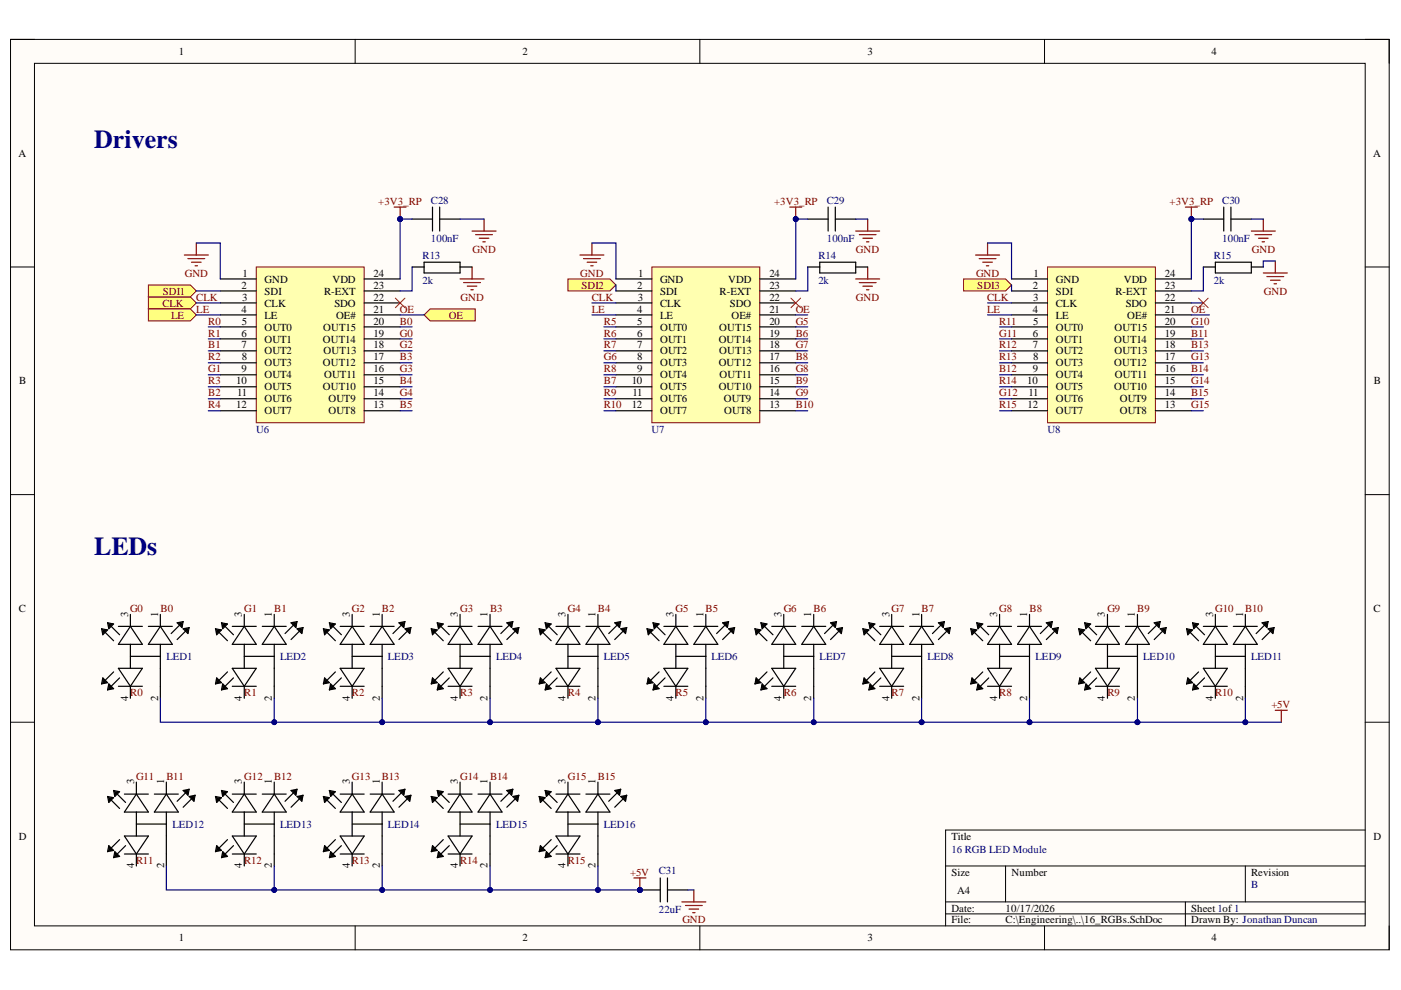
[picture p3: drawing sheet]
<svg xmlns="http://www.w3.org/2000/svg" width="297mm" height="210mm" viewBox="0 0 297 210" stroke-linecap="round" stroke-linejoin="round" font-family="sans-serif">
<defs><g id="words">
<g font-size="5.5" fill="#000080">
<text x="20" y="31.3">Drivers</text>
<text x="20" y="117.7">LEDs</text>
</g>
<g font-size="2.3">
<text x="37.9" y="11.7">1</text>
<text x="110.7" y="11.7">2</text>
<text x="183.9" y="11.7">3</text>
<text x="256.9" y="11.7">4</text>
<text x="3.9" y="33.3">A</text>
<text x="291.1" y="33.3">A</text>
<text x="51.4" y="58.7">1</text>
<text x="56.1" y="59.9">GND</text>
<text x="70.5" y="59.9">VDD</text>
<text x="79.2" y="58.7">24</text>
<text x="135.3" y="58.7">1</text>
<text x="139.9" y="59.9">GND</text>
<text x="154.4" y="59.9">VDD</text>
<text x="163.1" y="58.7">24</text>
<text x="219.1" y="58.7">1</text>
<text x="223.9" y="59.9">GND</text>
<text x="238.3" y="59.9">VDD</text>
<text x="247" y="58.7">24</text>
<text x="51.2" y="61.2">2</text>
<text x="51.4" y="63.7">3</text>
<text x="56.1" y="62.5">SDI</text>
<text x="56.1" y="65">CLK</text>
<text x="68.7" y="62.5">R-EXT</text>
<text x="70.9" y="65">SDO</text>
<text x="79.2" y="63.7">22</text>
<text x="79.2" y="61.2">23</text>
<text x="135.1" y="61.2">2</text>
<text x="135.2" y="63.7">3</text>
<text x="139.9" y="62.5">SDI</text>
<text x="139.9" y="65">CLK</text>
<text x="152.5" y="62.5">R-EXT</text>
<text x="154.7" y="65">SDO</text>
<text x="163.1" y="63.7">22</text>
<text x="163.1" y="61.2">23</text>
<text x="219" y="61.2">2</text>
<text x="219" y="63.7">3</text>
<text x="223.9" y="62.5">SDI</text>
<text x="223.9" y="65">CLK</text>
<text x="236.5" y="62.5">R-EXT</text>
<text x="238.7" y="65">SDO</text>
<text x="247" y="63.7">22</text>
<text x="247" y="61.2">23</text>
<text x="51.2" y="66.3">4</text>
<text x="51.2" y="71.4">6</text>
<text x="51.3" y="68.8">5</text>
<text x="56.1" y="67.5">LE</text>
<text x="56.1" y="70.1">OUT0</text>
<text x="68.5" y="70.1">OUT15</text>
<text x="71.2" y="67.5">OE#</text>
<text x="79.2" y="71.4">19</text>
<text x="79.2" y="68.8">20</text>
<text x="79.2" y="66.3">21</text>
<text x="135.1" y="66.3">4</text>
<text x="135.1" y="68.8">5</text>
<text x="135.1" y="71.4">6</text>
<text x="139.9" y="67.5">LE</text>
<text x="139.9" y="70.1">OUT0</text>
<text x="152.5" y="70.1">OUT15</text>
<text x="155.1" y="67.5">OE#</text>
<text x="163.1" y="71.4">19</text>
<text x="163.1" y="68.8">20</text>
<text x="163.1" y="66.3">21</text>
<text x="219" y="66.3">4</text>
<text x="219" y="71.4">6</text>
<text x="219" y="68.8">5</text>
<text x="223.9" y="67.5">LE</text>
<text x="223.9" y="70.1">OUT0</text>
<text x="236.3" y="70.1">OUT15</text>
<text x="239" y="67.5">OE#</text>
<text x="247" y="71.4">19</text>
<text x="247" y="68.8">20</text>
<text x="247" y="66.3">21</text>
<text x="51.2" y="73.9">7</text>
<text x="51.3" y="76.4">8</text>
<text x="56.1" y="72.6">OUT1</text>
<text x="56.1" y="75.2">OUT2</text>
<text x="56.1" y="77.7">OUT3</text>
<text x="68.4" y="77.7">OUT12</text>
<text x="68.4" y="72.6">OUT14</text>
<text x="68.6" y="75.2">OUT13</text>
<text x="79.2" y="76.4">17</text>
<text x="79.2" y="73.9">18</text>
<text x="135.1" y="73.9">7</text>
<text x="135.1" y="76.4">8</text>
<text x="139.9" y="72.6">OUT1</text>
<text x="139.9" y="75.2">OUT2</text>
<text x="139.9" y="77.7">OUT3</text>
<text x="152.4" y="77.7">OUT12</text>
<text x="152.4" y="72.6">OUT14</text>
<text x="152.5" y="75.2">OUT13</text>
<text x="163.1" y="76.4">17</text>
<text x="163.1" y="73.9">18</text>
<text x="219" y="73.9">7</text>
<text x="219" y="76.4">8</text>
<text x="223.9" y="72.6">OUT1</text>
<text x="223.9" y="75.2">OUT2</text>
<text x="223.9" y="77.7">OUT3</text>
<text x="236.2" y="77.7">OUT12</text>
<text x="236.2" y="72.6">OUT14</text>
<text x="236.3" y="75.2">OUT13</text>
<text x="247" y="76.4">17</text>
<text x="247" y="73.9">18</text>
<text x="4.1" y="81.5">B</text>
<text x="50.1" y="81.5">10</text>
<text x="51.2" y="79">9</text>
<text x="56.1" y="80.2">OUT4</text>
<text x="56.1" y="82.8">OUT5</text>
<text x="68.4" y="82.8">OUT10</text>
<text x="68.7" y="80.2">OUT11</text>
<text x="79.2" y="81.5">15</text>
<text x="79.2" y="79">16</text>
<text x="133.9" y="81.5">10</text>
<text x="135.1" y="79">9</text>
<text x="139.9" y="80.2">OUT4</text>
<text x="139.9" y="82.8">OUT5</text>
<text x="152.4" y="82.8">OUT10</text>
<text x="152.5" y="80.2">OUT11</text>
<text x="163.1" y="81.5">15</text>
<text x="163.1" y="79">16</text>
<text x="217.8" y="81.5">10</text>
<text x="219" y="79">9</text>
<text x="223.9" y="80.2">OUT4</text>
<text x="223.9" y="82.8">OUT5</text>
<text x="236.2" y="82.8">OUT10</text>
<text x="236.4" y="80.2">OUT11</text>
<text x="247" y="81.5">15</text>
<text x="247" y="79">16</text>
<text x="291.3" y="81.5">B</text>
<text x="50.1" y="86.6">12</text>
<text x="50.3" y="84">11</text>
<text x="56.1" y="85.3">OUT6</text>
<text x="56.1" y="87.8">OUT7</text>
<text x="69.6" y="87.8">OUT8</text>
<text x="69.6" y="85.3">OUT9</text>
<text x="79.2" y="86.6">13</text>
<text x="79.2" y="84">14</text>
<text x="133.9" y="86.6">12</text>
<text x="134.1" y="84">11</text>
<text x="139.9" y="85.3">OUT6</text>
<text x="139.9" y="87.8">OUT7</text>
<text x="153.5" y="85.3">OUT9</text>
<text x="153.6" y="87.8">OUT8</text>
<text x="163.1" y="86.6">13</text>
<text x="163.1" y="84">14</text>
<text x="217.9" y="86.6">12</text>
<text x="218" y="84">11</text>
<text x="223.9" y="85.3">OUT6</text>
<text x="223.9" y="87.8">OUT7</text>
<text x="237.4" y="87.8">OUT8</text>
<text x="237.4" y="85.3">OUT9</text>
<text x="247" y="86.6">13</text>
<text x="247" y="84">14</text>
<text x="4" y="129.8">C</text>
<text x="27.2" y="130.8" transform="rotate(-90 27.2 130.8)">3</text>
<text x="33.5" y="130.8" transform="rotate(-90 33.5 130.8)">1</text>
<text x="51.3" y="130.8" transform="rotate(-90 51.3 130.8)">3</text>
<text x="57.6" y="130.8" transform="rotate(-90 57.6 130.8)">1</text>
<text x="74.2" y="130.8" transform="rotate(-90 74.2 130.8)">3</text>
<text x="80.5" y="130.8" transform="rotate(-90 80.5 130.8)">1</text>
<text x="97" y="130.8" transform="rotate(-90 97 130.8)">3</text>
<text x="103.4" y="130.8" transform="rotate(-90 103.4 130.8)">1</text>
<text x="119.9" y="130.8" transform="rotate(-90 119.9 130.8)">3</text>
<text x="126.2" y="130.8" transform="rotate(-90 126.2 130.8)">1</text>
<text x="142.8" y="130.8" transform="rotate(-90 142.8 130.8)">3</text>
<text x="149.2" y="130.8" transform="rotate(-90 149.2 130.8)">1</text>
<text x="165.7" y="130.8" transform="rotate(-90 165.7 130.8)">3</text>
<text x="172" y="130.8" transform="rotate(-90 172 130.8)">1</text>
<text x="188.6" y="130.8" transform="rotate(-90 188.6 130.8)">3</text>
<text x="194.9" y="130.8" transform="rotate(-90 194.9 130.8)">1</text>
<text x="211.4" y="130.8" transform="rotate(-90 211.4 130.8)">3</text>
<text x="217.8" y="130.8" transform="rotate(-90 217.8 130.8)">1</text>
<text x="234.3" y="130.8" transform="rotate(-90 234.3 130.8)">3</text>
<text x="240.6" y="130.8" transform="rotate(-90 240.6 130.8)">1</text>
<text x="257.2" y="130.8" transform="rotate(-90 257.2 130.8)">3</text>
<text x="263.5" y="130.8" transform="rotate(-90 263.5 130.8)">1</text>
<text x="291.2" y="129.8">C</text>
<text x="27.2" y="148.6" transform="rotate(-90 27.2 148.6)">4</text>
<text x="33.5" y="148.6" transform="rotate(-90 33.5 148.6)">2</text>
<text x="51.3" y="148.6" transform="rotate(-90 51.3 148.6)">4</text>
<text x="57.6" y="148.6" transform="rotate(-90 57.6 148.6)">2</text>
<text x="74.2" y="148.6" transform="rotate(-90 74.2 148.6)">4</text>
<text x="80.5" y="148.6" transform="rotate(-90 80.5 148.6)">2</text>
<text x="97" y="148.6" transform="rotate(-90 97 148.6)">4</text>
<text x="103.4" y="148.6" transform="rotate(-90 103.4 148.6)">2</text>
<text x="119.9" y="148.6" transform="rotate(-90 119.9 148.6)">4</text>
<text x="126.2" y="148.6" transform="rotate(-90 126.2 148.6)">2</text>
<text x="142.8" y="148.6" transform="rotate(-90 142.8 148.6)">4</text>
<text x="149.2" y="148.6" transform="rotate(-90 149.2 148.6)">2</text>
<text x="165.7" y="148.6" transform="rotate(-90 165.7 148.6)">4</text>
<text x="172" y="148.6" transform="rotate(-90 172 148.6)">2</text>
<text x="188.6" y="148.6" transform="rotate(-90 188.6 148.6)">4</text>
<text x="194.9" y="148.6" transform="rotate(-90 194.9 148.6)">2</text>
<text x="211.4" y="148.6" transform="rotate(-90 211.4 148.6)">4</text>
<text x="217.8" y="148.6" transform="rotate(-90 217.8 148.6)">2</text>
<text x="234.3" y="148.6" transform="rotate(-90 234.3 148.6)">4</text>
<text x="240.6" y="148.6" transform="rotate(-90 240.6 148.6)">2</text>
<text x="257.2" y="148.6" transform="rotate(-90 257.2 148.6)">4</text>
<text x="263.5" y="148.6" transform="rotate(-90 263.5 148.6)">2</text>
<text x="28.4" y="166.3" transform="rotate(-90 28.4 166.3)">3</text>
<text x="34.8" y="166.3" transform="rotate(-90 34.8 166.3)">1</text>
<text x="51.3" y="166.3" transform="rotate(-90 51.3 166.3)">3</text>
<text x="57.6" y="166.3" transform="rotate(-90 57.6 166.3)">1</text>
<text x="74.2" y="166.3" transform="rotate(-90 74.2 166.3)">3</text>
<text x="80.5" y="166.3" transform="rotate(-90 80.5 166.3)">1</text>
<text x="97" y="166.3" transform="rotate(-90 97 166.3)">3</text>
<text x="103.4" y="166.3" transform="rotate(-90 103.4 166.3)">1</text>
<text x="119.9" y="166.3" transform="rotate(-90 119.9 166.3)">3</text>
<text x="126.2" y="166.3" transform="rotate(-90 126.2 166.3)">1</text>
<text x="4" y="178">D</text>
<text x="201.7" y="178">Title</text>
<text x="291.2" y="178">D</text>
<text x="28.4" y="184.1" transform="rotate(-90 28.4 184.1)">4</text>
<text x="34.8" y="184.1" transform="rotate(-90 34.8 184.1)">2</text>
<text x="51.3" y="184.1" transform="rotate(-90 51.3 184.1)">4</text>
<text x="57.6" y="184.1" transform="rotate(-90 57.6 184.1)">2</text>
<text x="74.2" y="184.1" transform="rotate(-90 74.2 184.1)">4</text>
<text x="80.5" y="184.1" transform="rotate(-90 80.5 184.1)">2</text>
<text x="97" y="184.1" transform="rotate(-90 97 184.1)">4</text>
<text x="103.4" y="184.1" transform="rotate(-90 103.4 184.1)">2</text>
<text x="119.9" y="184.1" transform="rotate(-90 119.9 184.1)">4</text>
<text x="126.2" y="184.1" transform="rotate(-90 126.2 184.1)">2</text>
<text x="201.7" y="185.7">Size</text>
<text x="214.5" y="185.7">Number</text>
<text x="265.2" y="185.7">Revision</text>
<text x="203" y="189.5">A4</text>
<text x="201.7" y="193.3">Date:</text>
<text x="201.7" y="195.8">File:</text>
<text x="213.2" y="193.3">10/17/2026</text>
<text x="213.2" y="195.8">C:\Engineering\..\16_RGBs.SchDoc</text>
<text x="252.6" y="193.3">Sheet 1of 1</text>
<text x="252.6" y="195.8">Drawn By: Jonathan Duncan</text>
<text x="37.9" y="199.6">1</text>
<text x="110.7" y="199.6">2</text>
<text x="183.9" y="199.6">3</text>
<text x="256.9" y="199.6">4</text>
</g>
<g font-size="2.3" fill="#800000">
<text x="80.2" y="43.5">+3V3_RP</text>
<text x="164.1" y="43.5">+3V3_RP</text>
<text x="248" y="43.5">+3V3_RP</text>
<text x="100.2" y="53.6">GND</text>
<text x="181.5" y="53.6">GND</text>
<text x="265.4" y="53.6">GND</text>
<text x="39.2" y="58.7">GND</text>
<text x="123" y="58.7">GND</text>
<text x="206.9" y="58.7">GND</text>
<text x="34.4" y="65">CLK</text>
<text x="34.5" y="62.5">SDI1</text>
<text x="41.6" y="63.7">CLK</text>
<text x="97.6" y="63.7">GND</text>
<text x="123.3" y="61.2">SDI2</text>
<text x="125.5" y="63.7">CLK</text>
<text x="181.5" y="63.7">GND</text>
<text x="207.2" y="61.2">SDI3</text>
<text x="209.3" y="63.7">CLK</text>
<text x="267.9" y="62.5">GND</text>
<text x="36.3" y="67.5">LE</text>
<text x="41.6" y="66.3">LE</text>
<text x="44.2" y="68.8">R0</text>
<text x="44.2" y="71.4">R1</text>
<text x="84.8" y="71.4">G0</text>
<text x="84.8" y="68.8">B0</text>
<text x="84.8" y="66.3">OE</text>
<text x="95.2" y="67.5">OE</text>
<text x="125.5" y="66.3">LE</text>
<text x="128" y="68.8">R5</text>
<text x="128" y="71.4">R6</text>
<text x="168.7" y="71.4">B6</text>
<text x="168.7" y="68.8">G5</text>
<text x="168.7" y="66.3">OE</text>
<text x="209.3" y="66.3">LE</text>
<text x="211.9" y="68.8">R11</text>
<text x="211.9" y="71.4">G11</text>
<text x="252.6" y="66.3">OE</text>
<text x="252.6" y="71.4">B11</text>
<text x="252.6" y="68.8">G10</text>
<text x="44.2" y="73.9">B1</text>
<text x="44.2" y="76.4">R2</text>
<text x="84.8" y="76.4">B3</text>
<text x="84.8" y="73.9">G2</text>
<text x="128" y="73.9">R7</text>
<text x="128" y="76.4">G6</text>
<text x="168.7" y="76.4">B8</text>
<text x="168.7" y="73.9">G7</text>
<text x="211.9" y="73.9">R12</text>
<text x="211.9" y="76.4">R13</text>
<text x="252.6" y="76.4">G13</text>
<text x="252.6" y="73.9">B13</text>
<text x="44.2" y="79">G1</text>
<text x="44.2" y="81.5">R3</text>
<text x="84.8" y="81.5">B4</text>
<text x="84.8" y="79">G3</text>
<text x="128" y="79">R8</text>
<text x="128" y="81.5">B7</text>
<text x="168.7" y="81.5">B9</text>
<text x="168.7" y="79">G8</text>
<text x="211.9" y="79">B12</text>
<text x="211.9" y="81.5">R14</text>
<text x="252.6" y="81.5">G14</text>
<text x="252.6" y="79">B14</text>
<text x="44.2" y="84">B2</text>
<text x="44.2" y="86.6">R4</text>
<text x="84.8" y="86.6">B5</text>
<text x="84.8" y="84">G4</text>
<text x="128" y="84">R9</text>
<text x="128" y="86.6">R10</text>
<text x="168.7" y="86.6">B10</text>
<text x="168.7" y="84">G9</text>
<text x="211.9" y="84">G12</text>
<text x="211.9" y="86.6">R15</text>
<text x="252.6" y="86.6">G15</text>
<text x="252.6" y="84">B15</text>
<text x="27.6" y="129.8">G0</text>
<text x="34" y="129.8">B0</text>
<text x="51.8" y="129.8">G1</text>
<text x="58.1" y="129.8">B1</text>
<text x="74.6" y="129.8">G2</text>
<text x="81" y="129.8">B2</text>
<text x="97.6" y="129.8">G3</text>
<text x="103.9" y="129.8">B3</text>
<text x="120.4" y="129.8">G4</text>
<text x="126.7" y="129.8">B4</text>
<text x="143.2" y="129.8">G5</text>
<text x="149.6" y="129.8">B5</text>
<text x="166.2" y="129.8">G6</text>
<text x="172.5" y="129.8">B6</text>
<text x="189" y="129.8">G7</text>
<text x="195.4" y="129.8">B7</text>
<text x="211.9" y="129.8">G8</text>
<text x="218.3" y="129.8">B8</text>
<text x="234.8" y="129.8">G9</text>
<text x="241.1" y="129.8">B9</text>
<text x="257.6" y="129.8">G10</text>
<text x="264" y="129.8">B10</text>
<text x="27.6" y="147.5">R0</text>
<text x="51.8" y="147.5">R1</text>
<text x="74.6" y="147.5">R2</text>
<text x="97.6" y="147.5">R3</text>
<text x="120.4" y="147.5">R4</text>
<text x="143.2" y="147.5">R5</text>
<text x="166.2" y="147.5">R6</text>
<text x="189" y="147.5">R7</text>
<text x="211.9" y="147.5">R8</text>
<text x="234.8" y="147.5">R9</text>
<text x="257.6" y="147.5">R10</text>
<text x="269.6" y="150.1">+5V</text>
<text x="28.9" y="165.4">G11</text>
<text x="35.3" y="165.4">B11</text>
<text x="51.8" y="165.4">G12</text>
<text x="58.1" y="165.4">B12</text>
<text x="74.6" y="165.4">G13</text>
<text x="81" y="165.4">B13</text>
<text x="97.6" y="165.4">G14</text>
<text x="103.9" y="165.4">B14</text>
<text x="120.4" y="165.4">G15</text>
<text x="126.7" y="165.4">B15</text>
<text x="28.9" y="183.1">R11</text>
<text x="51.8" y="183.1">R12</text>
<text x="74.6" y="183.1">R13</text>
<text x="97.6" y="183.1">R14</text>
<text x="120.4" y="183.1">R15</text>
<text x="133.6" y="185.7">+5V</text>
<text x="144.7" y="195.8">GND</text>
</g>
<g font-size="2.3" fill="#000080">
<text x="91.4" y="43.2">C28</text>
<text x="175.3" y="43.2">C29</text>
<text x="259.1" y="43.2">C30</text>
<text x="91.4" y="51.3">100nF</text>
<text x="175.3" y="51.3">100nF</text>
<text x="259.1" y="51.3">100nF</text>
<text x="89.6" y="54.9">R13</text>
<text x="173.5" y="54.9">R14</text>
<text x="257.4" y="54.9">R15</text>
<text x="89.6" y="60.2">2k</text>
<text x="173.5" y="60.2">2k</text>
<text x="257.4" y="60.2">2k</text>
<text x="54.3" y="91.7">U6</text>
<text x="138.2" y="91.7">U7</text>
<text x="222.1" y="91.7">U8</text>
<text x="35.3" y="139.9">LED1</text>
<text x="59.4" y="139.9">LED2</text>
<text x="82.2" y="139.9">LED3</text>
<text x="105.2" y="139.9">LED4</text>
<text x="128" y="139.9">LED5</text>
<text x="150.9" y="139.9">LED6</text>
<text x="173.8" y="139.9">LED7</text>
<text x="196.6" y="139.9">LED8</text>
<text x="219.6" y="139.9">LED9</text>
<text x="242.4" y="139.9">LED10</text>
<text x="265.2" y="139.9">LED11</text>
<text x="36.6" y="175.5">LED12</text>
<text x="59.4" y="175.5">LED13</text>
<text x="82.2" y="175.5">LED14</text>
<text x="105.2" y="175.5">LED15</text>
<text x="128" y="175.5">LED16</text>
<text x="139.7" y="185.4">C31</text>
<text x="201.7" y="180.8">16 RGB LED Module</text>
<text x="265.2" y="188.2">B</text>
<text x="139.7" y="193.5">22uF</text>
</g>
</g></defs>
<path d="M2.2 8.4h292.3v193h-292.3z" fill-rule="evenodd" fill="#fffcf8"/>
<path d="M2.2 8.4h292.3v193h-292.3z" fill="none" stroke="#000" stroke-width=".21"/>
<path d="M7.3 13.4h282.1v182.9h-282.1z" fill-rule="evenodd" fill="#fffcf8"/>
<g fill="none" stroke="#000" stroke-width=".21">
<path d="M2.2 8.3h5.1M7.3 13.4h282.1v182.9h-282.1zM75.3 8.3v5.1M148.4 8.3v5.1M221.5 8.4v5M289.4 8.4h5.1v5M2.2 56.6h5.1M289.4 56.6h5.1M2.2 104.9h5.1M289.4 104.9h5.1M2.2 153.1h5.1M289.4 153.1h5.1"/>
<path d="M289.4 176h-88.9v20.3M75.3 196.3v5.1M148.4 196.3v5.1M200.5 183.6h88.9M200.5 191.2h88.9M200.5 193.8h88.9M213.2 183.6v7.6M221.5 196.3v5.1M251.3 191.2v5.1M264 183.6v7.6M294.5 196.3v5.1"/>
</g>
<path d="M138.2 56.6h22.9v33h-22.9z" fill-rule="evenodd" fill="#ffffb0"/>
<path d="M138.2 56.6h22.9v33h-22.9z" fill="none" stroke="#800000" stroke-width=".21"/>
<g fill="none" stroke="#000" stroke-width=".25">
<path d="M130.6 59.1h7.6M161.1 59.1h7.6M130.6 61.7h7.6M130.6 64.2h7.6M130.6 66.8h7.6M130.6 69.3h7.6M130.6 71.8h7.6M130.6 74.4h7.6M130.6 76.9h7.6M130.6 79.5h7.6M161.1 61.7h7.6M161.1 64.2h7.6"/>
<path d="M161.1 66.8h7.6M161.1 69.3h7.6M161.1 71.8h7.6M161.1 74.4h7.6M161.1 76.9h7.6M161.1 79.5h7.6M130.6 82h7.6M130.6 84.5h7.6M130.6 87.1h7.6M161.1 82h7.6M161.1 84.5h7.6M161.1 87.1h7.6"/>
</g>
<path d="M123 54.1h5M123.7 54.8h3.6M124.5 55.6h2M125.2 56.4h.6M125.5 51.5v2.6M167.4 43.9h2.6M168.7 43.9v2.5" fill="none" stroke="#800000" stroke-width=".25"/>
<circle cx="168.7" cy="46.4" r=".51" fill="#000080"/>
<circle cx="168.7" cy="46.4" r=".51" fill="none" stroke="#000080" stroke-width=".21"/>
<g fill="none" stroke="#000" stroke-width=".25">
<path d="M171.3 46.5h4.3M175.6 43.9v5.1M177.1 46.5h4.3M177.1 43.9v5.1M21.5 133.3l2.6 2.6M21.5 133.3l1.3 .3-1 1zM22.1 133.6l-.3 .2v.3l.5-.5h.3l-.8 .7M22.8 132l2.6 2.6M22.8 132l1.3 .3-1 1zM23.3 132.3l-.2 .3v.2l.5-.5h.2l-.7 .8M25.1 132.8h5.1M27.6 132.8l2.6 3.8h-5.1z"/>
<path d="M27.6 130.3v2.5M27.6 136.6v5.1M27.6 139.2h6.4M31.5 132.8h5M34 132.8l2.5 3.8h-5zM34 130.3v2.5M34 136.6v11.4M37.6 132l1.2-.2-.2 1.3zM37.8 132l.8 .8v-.2l-.5-.6h.2l.3 .3M38.8 133.3l1.3-.2-.3 1.2zM38.8 131.8l-2.5 2.5M39.1 133.3l.7 .8v-.3l-.5-.5h.3l.2 .3"/>
<path d="M40.1 133.1l-2.5 2.5M45.7 133.3l1.3 .3-1.1 1zM45.7 133.3l2.5 2.6M46.2 133.6l-.3 .2v.3l.6-.5h.2l-.8 .7M47 132l2.5 2.6M47 132l1.2 .3-1 1zM47.5 132.3l-.3 .3v.2l.5-.5h.3l-.8 .8M49.2 132.8h5.1M51.8 132.8l2.5 3.8h-5.1zM51.8 139.2h6.3M51.8 130.3v2.5M51.8 136.6v5.1"/>
<path d="M55.6 132.8h5.1M58.1 132.8l2.6 3.8h-5.1zM58.1 130.3v2.5M58.1 136.6v11.4M61.7 132l1.3-.2-.3 1.3zM62 132l.7 .8v-.2l-.5-.6h.3l.2 .3M63 133.3l1.2-.2-.2 1.2zM63 131.8l-2.6 2.5M63.2 133.3l.8 .8v-.3l-.5-.5h.2l.3 .3M64.2 133.1l-2.5 2.5M68.6 133.3l2.5 2.6M68.6 133.3l1.2 .3-1 1z"/>
<path d="M69.1 133.6l-.3 .2v.3l.5-.5h.3l-.8 .7M69.8 132l2.6 2.6M69.8 132l1.3 .3-1 1zM70.3 132.3l-.2 .3v.2l.5-.5h.3l-.8 .8M72.1 132.8h5.1M74.7 132.8l2.5 3.8h-5.1zM74.7 139.2h6.3M74.7 130.3v2.5M74.7 136.6v5.1M78.5 132.8h5.1M81 132.8l2.6 3.8h-5.1zM81 130.3v2.5"/>
<path d="M81 136.6v11.4M84.6 132l1.2-.2-.2 1.3zM84.8 132l.8 .8v-.2l-.5-.6h.2l.3 .3M85.8 133.3l1.3-.2-.2 1.2zM85.8 131.8l-2.5 2.5M86.1 133.3l.8 .8v-.3l-.5-.5h.2l.3 .3M87.1 133.1l-2.5 2.5M91.4 133.3l2.6 2.6M91.4 133.3l1.3 .3-1 1zM92 133.6l-.3 .2v.3l.5-.5h.3l-.8 .7M92.7 132l2.6 2.6M92.7 132l1.3 .3-1 1z"/>
<path d="M93.2 132.3l-.2 .3v.2l.5-.5h.2l-.7 .8M95 132.8h5.1M97.5 132.8l2.6 3.8h-5.1zM97.5 139.2h6.4M97.5 130.3v2.5M97.5 136.6v5.1M101.4 132.8h5M103.9 132.8l2.5 3.8h-5zM103.9 130.3v2.5M103.9 136.6v11.4M107.5 132l1.2-.2-.2 1.3zM107.7 132l.8 .8v-.2l-.5-.6h.2l.3 .3"/>
<path d="M108.7 133.3l1.3-.2-.3 1.2zM108.7 131.8l-2.5 2.5M109 133.3l.7 .8v-.3l-.5-.5h.3l.2 .3M110 133.1l-2.5 2.5M114.3 133.3l2.6 2.6M114.3 133.3l1.3 .3-1 1zM114.8 133.6l-.2 .2v.3l.5-.5h.2l-.7 .7M115.6 132l2.5 2.6M115.6 132l1.3 .3-1.1 1zM116.1 132.3l-.3 .3v.2l.5-.5h.3l-.8 .8M117.9 132.8h5.1M120.4 132.8l2.6 3.8h-5.1z"/>
<path d="M120.4 139.2h6.4M120.4 130.3v2.5M120.4 136.6v5.1M124.2 132.8h5.1M126.8 132.8l2.5 3.8h-5.1zM126.8 130.3v2.5M126.8 136.6v11.4M130.3 132l1.3-.2-.3 1.3zM130.6 132l.7 .8v-.2l-.5-.6h.3l.2 .3M131.6 133.3l1.3-.2-.3 1.2zM131.6 131.8l-2.5 2.5M131.9 133.3l.7 .8v-.3l-.5-.5h.3l.2 .3"/>
<path d="M132.9 133.1l-2.6 2.5M137.2 133.3l2.5 2.6M137.2 133.3l1.3 .3-1.1 1zM137.7 133.6l-.3 .2v.3l.6-.5h.2l-.8 .7M138.5 132l2.5 2.6M138.5 132l1.2 .3-1 1zM139 132.3l-.3 .3v.2l.5-.5h.3l-.8 .8M140.8 132.8h5M143.3 132.8l2.5 3.8h-5zM143.3 139.2h6.3M143.3 130.3v2.5M143.3 136.6v5.1"/>
<path d="M147.1 132.8h5.1M149.6 132.8l2.6 3.8h-5.1zM149.6 130.3v2.5M149.6 136.6v11.4M153.2 132l1.3-.2-.3 1.3zM153.5 132l.7 .8v-.2l-.5-.6h.3l.2 .3M154.5 133.3l1.3-.2-.3 1.2zM154.5 131.8l-2.6 2.5M154.7 133.3l.8 .8v-.3l-.5-.5h.2l.3 .3M155.8 133.1l-2.6 2.5M160.1 133.3l2.5 2.6M160.1 133.3l1.2 .3-1 1z"/>
<path d="M160.6 133.6l-.3 .2v.3l.5-.5h.3l-.8 .7M161.3 132l2.6 2.6M161.3 132l1.3 .3-1 1zM161.8 132.3l-.2 .3v.2l.5-.5h.3l-.8 .8M163.6 132.8h5.1M166.2 132.8l2.5 3.8h-5.1zM166.2 139.2h6.3M166.2 130.3v2.5M166.2 136.6v5.1M170 132.8h5.1M172.5 132.8l2.6 3.8h-5.1M172.5 132.8l-2.5 3.8"/>
<path d="M172.5 130.3v2.5M172.5 136.6v11.4M176.1 132l1.3-.2-.3 1.3zM176.3 132l.8 .8v-.2l-.5-.6h.2l.3 .3M177.4 133.3l1.2-.2-.2 1.2zM177.4 131.8l-2.6 2.5M177.6 133.3l.8 .8v-.3l-.5-.5h.2l.3 .3M178.6 133.1l-2.5 2.5M183 133.3l2.5 2.6M183 133.3l1.2 .3-1 1zM183.5 133.6l-.3 .2v.3l.5-.5h.3l-.8 .7M184.2 132l2.6 2.6"/>
<path d="M184.2 132l1.3 .3-1 1zM184.7 132.3l-.2 .3v.2l.5-.5h.2l-.7 .8M186.5 132.8h5.1M189.1 139.2h6.3M189.1 132.8l2.5 3.8h-5.1zM189.1 130.3v2.5M189.1 136.6v5.1M192.9 132.8h5M195.4 132.8l2.5 3.8h-5zM195.4 130.3v2.5M195.4 136.6v11.4M199 132l1.2-.2-.2 1.3z"/>
<path d="M199.2 132l.8 .8v-.2l-.5-.6h.2l.3 .3M200.2 133.3l1.3-.2-.3 1.2zM200.2 131.8l-2.5 2.5M200.5 133.3l.7 .8v-.3l-.5-.5h.3l.2 .3M201.5 133.1l-2.5 2.5M205.8 133.3l2.6 2.6M205.8 133.3l1.3 .3-1 1zM206.3 133.6l-.2 .2v.3l.5-.5h.2l-.7 .7M207.1 132l2.5 2.6M207.1 132l1.3 .3-1.1 1zM207.6 132.3l-.3 .3v.2l.6-.5h.2l-.8 .8M209.4 132.8h5.1"/>
<path d="M211.9 139.2h6.4M211.9 132.8l2.6 3.8h-5.1zM211.9 130.3v2.5M211.9 136.6v5.1M215.7 132.8h5.1M218.3 132.8l2.5 3.8h-5.1zM218.3 130.3v2.5M218.3 136.6v11.4M221.8 132l1.3-.2-.2 1.3zM222.1 132l.8 .8v-.2l-.6-.6h.3l.3 .3M223.1 133.3l1.3-.2-.3 1.2zM223.1 131.8l-2.5 2.5"/>
<path d="M223.4 133.3l.7 .8v-.3l-.5-.5h.3l.2 .3M224.4 133.1l-2.6 2.5M228.7 133.3l2.5 2.6M228.7 133.3l1.3 .3-1 1zM229.2 133.6l-.2 .2v.3l.5-.5h.2l-.7 .7M230 132l2.5 2.6M230 132l1.2 .3-1 1zM230.5 132.3l-.3 .3v.2l.5-.5h.3l-.8 .8M232.3 132.8h5M234.8 139.2h6.4M234.8 132.8l2.5 3.8h-5zM234.8 130.3v2.5"/>
<path d="M234.8 136.6v5.1M238.6 132.8h5.1M241.2 132.8l2.5 3.8h-5.1zM241.2 130.3v2.5M241.2 136.6v11.4M244.7 132l1.3-.2-.3 1.3zM245 132l.7 .8v-.2l-.5-.6h.3l.2 .3M246 133.3l1.3-.2-.3 1.2zM246 131.8l-2.6 2.5M246.2 133.3l.8 .8v-.3l-.5-.5h.2l.3 .3M247.3 133.1l-2.6 2.5M251.6 133.3l2.5 2.6"/>
<path d="M251.6 133.3l1.2 .3-1 1zM252.1 133.6l-.3 .2v.3l.5-.5h.3l-.8 .7M252.8 132l2.6 2.6M252.8 132l1.3 .3-1 1zM253.4 132.3l-.3 .3v.2l.5-.5h.3l-.8 .8M255.1 132.8h5.1M257.7 139.2h6.3M257.7 132.8l2.5 3.8h-5.1zM257.7 130.3v2.5M257.7 136.6v5.1M261.5 132.8h5.1M264 132.8l2.6 3.8h-5.1z"/>
<path d="M264 130.3v2.5M264 136.6v11.4M267.6 132l1.3-.2-.3 1.3zM267.8 132l.8 .8v-.2l-.5-.6h.3l.2 .3M268.9 133.3l1.2-.2-.2 1.2zM268.9 131.8l-2.6 2.5M269.1 133.3l.8 .8v-.3l-.5-.5h.2l.3 .3M270.1 133.1l-2.5 2.5M21.8 144.5l.3 .2h.2l-.5-.5v-.2l.8 .7M21.8 143.7l1 1-1.3 .3zM23.1 145.8l.2 .2h.3l-.5-.5v-.2l.7 .7M23.1 145l1 1-1.3 .3z"/>
<path d="M24.1 142.5l-2.6 2.5M25.1 141.7h5.1l-2.6 3.8zM25.1 145.5h5.1M25.4 143.7l-2.6 2.6M27.6 145.5v2.5M45.9 144.5l.3 .2h.3l-.6-.5v-.2l.8 .7M45.9 143.7l1.1 1-1.3 .3zM47.2 145.8l.3 .2h.2l-.5-.5v-.2l.8 .7M47.2 145l1 1-1.2 .3zM48.2 142.5l-2.5 2.5M49.2 141.7h5.1l-2.5 3.8zM49.2 145.5h5.1"/>
<path d="M49.5 143.7l-2.5 2.6M51.8 145.5v2.5M68.8 144.5l.3 .2h.2l-.5-.5v-.2l.8 .7M68.8 143.7l1 1-1.2 .3zM70.1 145.8l.2 .2h.3l-.5-.5v-.2l.8 .7M70.1 145l1 1-1.3 .3zM71.1 142.5l-2.5 2.5M72.1 141.7h5.1l-2.5 3.8zM72.1 145.5h5.1M72.4 143.7l-2.6 2.6M74.7 145.5v2.5M91.7 144.5l.3 .2h.2l-.5-.5v-.2l.8 .7"/>
<path d="M91.7 143.7l1 1-1.3 .3zM93 145.8l.2 .2h.3l-.5-.5v-.2l.7 .7M93 145l1 1-1.3 .3zM94 142.5l-2.6 2.5M95 141.7h5.1l-2.6 3.8zM95 145.5h5.1M95.3 143.7l-2.6 2.6M97.5 145.5v2.5M114.6 144.5l.2 .2h.3l-.5-.5v-.2l.7 .7M114.6 143.7l1 1-1.3 .3zM115.8 145.8l.3 .2h.2l-.5-.5v-.2l.8 .7M115.8 145l1.1 1-1.3 .3z"/>
<path d="M116.9 142.5l-2.6 2.5M117.9 141.7h5.1l-2.6 3.8zM117.9 145.5h5.1M118.1 143.7l-2.5 2.6M120.4 145.5v2.5M137.4 144.5l.3 .2h.3l-.6-.5v-.2l.8 .7M137.4 143.7l1.1 1-1.3 .3zM138.7 145.8l.3 .2h.2l-.5-.5v-.2l.8 .7M138.7 145l1 1-1.2 .3zM139.7 142.5l-2.5 2.5M140.8 141.7h5l-2.5 3.8zM140.8 145.5h5"/>
<path d="M141 143.7l-2.5 2.6M143.3 145.5v2.5M160.3 144.5l.3 .2h.2l-.5-.5v-.2l.8 .7M160.3 143.7l1 1-1.2 .3zM161.6 145.8l.2 .2h.3l-.5-.5v-.2l.8 .7M161.6 145l1 1-1.3 .3zM162.6 142.5l-2.5 2.5M163.6 141.7h5.1l-2.5 3.8zM163.6 145.5h5.1M163.9 143.7l-2.6 2.6M166.2 145.5v2.5M183.2 144.5l.3 .2h.2l-.5-.5v-.2l.8 .7"/>
<path d="M183.2 143.7l1 1-1.2 .3zM184.5 145.8l.2 .2h.3l-.5-.5v-.2l.7 .7M184.5 145l1 1-1.3 .3zM185.5 142.5l-2.5 2.5M186.5 141.7h5.1l-2.5 3.8zM186.5 145.5h5.1M186.8 143.7l-2.6 2.6M189.1 145.5v2.5M206.1 144.5l.2 .2h.3l-.5-.5v-.2l.7 .7M206.1 143.7l1 1-1.3 .3zM207.3 145.8l.3 .2h.3l-.6-.5v-.2l.8 .7M207.3 145l1.1 1-1.3 .3z"/>
<path d="M208.4 142.5l-2.6 2.5M209.4 141.7h5.1l-2.6 3.8zM209.4 145.5h5.1M209.6 143.7l-2.5 2.6M211.9 145.5v2.5M229 144.5l.2 .2h.3l-.5-.5v-.2l.7 .7M229 143.7l1 1-1.3 .3zM230.2 145.8l.3 .2h.2l-.5-.5v-.2l.8 .7M230.2 145l1 1-1.2 .3zM231.2 142.5l-2.5 2.5M232.3 141.7h5l-2.5 3.8zM232.3 145.5h5"/>
<path d="M232.5 143.7l-2.5 2.6M234.8 145.5v2.5M251.8 144.5l.3 .2h.2l-.5-.5v-.2l.8 .7M251.8 143.7l1 1-1.2 .3zM253.1 145.8l.3 .2h.2l-.5-.5v-.2l.8 .7M253.1 145l1 1-1.3 .3zM254.1 142.5l-2.5 2.5M255.1 141.7h5.1l-2.5 3.8zM255.1 145.5h5.1M255.4 143.7l-2.6 2.6M257.7 145.5v2.5M22.8 168.9l2.6 2.5"/>
<path d="M22.8 168.9l1.3 .2-1 1zM23.1 179.3l1 1-1.3 .3zM23.3 169.1l-.2 .3v.2l.5-.5h.2l-.7 .8M24.1 167.6l2.5 2.5M24.1 167.6l1.3 .3-1.1 1zM24.6 167.9l-.3 .2v.3l.5-.5h.3l-.8 .7M25.4 178l-2.6 2.6M26.4 168.4h5.1M26.4 177.3h5.1l-2.6 3.8zM26.6 179.3l-2.5 2.5M28.9 168.4l2.6 3.8h-5.1zM28.9 165.8v2.6"/>
<path d="M28.9 172.2v5.1M28.9 174.7h6.4M32.7 168.4h5.1M35.3 168.4l2.5 3.8h-5.1zM35.3 165.8v2.6M35.3 172.2v11.4M38.8 167.6l1.3-.3-.3 1.3zM39.1 167.6l.7 .8v-.3l-.5-.5h.3l.2 .3M40.1 168.9l1.3-.3-.3 1.3zM40.1 167.3l-2.5 2.6M40.4 168.9l.7 .7v-.2l-.5-.5h.3l.2 .2M41.4 168.6l-2.6 2.6"/>
<path d="M45.7 168.9l2.5 2.5M45.7 168.9l1.3 .2-1.1 1zM45.9 179.3l1.1 1-1.3 .3zM46.2 169.1l-.3 .3v.2l.6-.5h.2l-.8 .8M47 167.6l2.5 2.5M47 167.6l1.2 .3-1 1zM47.5 167.9l-.3 .2v.3l.5-.5h.3l-.8 .7M48.2 178l-2.5 2.6M49.2 168.4h5.1M49.3 177.3h5l-2.5 3.8zM49.5 179.3l-2.5 2.5M51.8 165.8v2.6"/>
<path d="M51.8 172.2v5.1M51.8 168.4l2.5 3.8h-5.1zM51.8 174.7h6.3M55.6 168.4h5.1M58.1 165.8v2.6M58.1 172.2v11.4M58.1 168.4l2.6 3.8h-5.1zM61.7 167.6l1.3-.3-.3 1.3zM62 167.6l.7 .8v-.3l-.5-.5h.3l.2 .3M63 168.9l1.2-.3-.2 1.3zM63 167.3l-2.6 2.6M63.2 168.9l.8 .7v-.2l-.5-.5h.2l.3 .2"/>
<path d="M64.2 168.6l-2.5 2.6M68.6 168.9l1.2 .2-1 1zM68.6 168.9l2.5 2.5M68.8 179.3l1 1-1.2 .3zM69.1 169.1l-.3 .3v.2l.5-.5h.3l-.8 .8M69.8 167.6l1.3 .3-1 1zM69.8 167.6l2.6 2.5M70.3 167.9l-.2 .2v.3l.5-.5h.3l-.8 .7M71.1 178l-2.5 2.6M72.1 168.4h5.1M72.1 177.3h5.1l-2.5 3.8zM72.4 179.3l-2.6 2.5"/>
<path d="M74.7 165.8v2.6M74.7 172.2v5.1M74.7 168.4l2.5 3.8h-5.1zM74.7 174.7h6.3M78.5 168.4h5.1M81 165.8v2.6M81 172.2v11.4M81 168.4l2.6 3.8h-5.1zM84.6 167.6l1.2-.3-.2 1.3zM84.8 167.6l.8 .8v-.3l-.5-.5h.2l.3 .3M85.8 168.9l1.3-.3-.2 1.3zM85.8 167.3l-2.5 2.6"/>
<path d="M86.1 168.9l.8 .7v-.2l-.5-.5h.2l.3 .2M87.1 168.6l-2.5 2.6M91.4 168.9l1.3 .2-1 1zM91.4 168.9l2.6 2.5M91.7 179.3l1 1-1.3 .3zM92 169.1l-.3 .3v.2l.5-.5h.3l-.8 .8M92.7 167.6l1.3 .3-1 1zM92.7 167.6l2.6 2.5M93.2 167.9l-.2 .2v.3l.5-.5h.2l-.7 .7M94 178l-2.6 2.6M95 168.4h5.1M95 177.3h5.1l-2.6 3.8z"/>
<path d="M95.3 179.3l-2.6 2.5M97.5 165.8v2.6M97.5 172.2v5.1M97.5 168.4l2.6 3.8h-5.1zM97.5 174.7h6.4M101.4 168.4h5M103.9 165.8v2.6M103.9 172.2v11.4M103.9 168.4l2.5 3.8h-5zM107.5 167.6l1.2-.3-.2 1.3zM107.7 167.6l.8 .8v-.3l-.5-.5h.2l.3 .3M108.7 168.9l1.3-.3-.3 1.3z"/>
<path d="M108.7 167.3l-2.5 2.6M109 168.9l.7 .7v-.2l-.5-.5h.3l.2 .2M110 168.6l-2.5 2.6M114.3 168.9l1.3 .2-1 1zM114.3 168.9l2.6 2.5M114.6 179.3l1 1-1.3 .3zM114.8 169.1l-.2 .3v.2l.5-.5h.2l-.7 .8M115.6 167.6l2.5 2.5M115.6 167.6l1.3 .3-1.1 1zM116.1 167.9l-.3 .2v.3l.5-.5h.3l-.8 .7M116.9 178l-2.6 2.6M117.9 168.4h5.1"/>
<path d="M117.9 177.3h5.1l-2.6 3.8zM118.1 179.3l-2.5 2.5M120.4 165.8v2.6M120.4 172.2v5.1M120.4 168.4l2.6 3.8h-5.1zM120.4 174.7h6.4M124.2 168.4h5.1M126.8 165.8v2.6M126.8 172.2v11.4M126.8 168.4l2.5 3.8h-5.1zM130.3 167.6l1.3-.3-.3 1.3zM130.6 167.6l.7 .8v-.3l-.5-.5h.3l.2 .3"/>
<path d="M131.6 168.9l1.3-.3-.3 1.3zM131.6 167.3l-2.5 2.6M131.9 168.9l.7 .7v-.2l-.5-.5h.3l.2 .2M132.9 168.6l-2.6 2.6M23.1 180.1l.2 .2h.3l-.5-.5v-.3l.7 .8M24.3 181.3l.3 .3h.3l-.6-.5v-.3l.8 .8M24.3 180.6l1.1 1-1.3 .2zM26.4 181.1h5.1M28.9 181.1v2.5M45.9 180.1l.3 .2h.3l-.6-.5v-.3l.8 .8M47.2 181.3l.3 .3h.2l-.5-.5v-.3l.8 .8M47.2 180.6l1 1-1.2 .2z"/>
<path d="M49.3 181.1h5M51.8 181.1v2.5M68.8 180.1l.3 .2h.2l-.5-.5v-.3l.8 .8M70.1 181.3l.3 .3h.2l-.5-.5v-.3l.8 .8M70.1 180.6l1 1-1.3 .2zM72.1 181.1h5.1M74.7 181.1v2.5M91.7 180.1l.3 .2h.2l-.5-.5v-.3l.8 .8M93 181.3l.2 .3h.3l-.5-.5v-.3l.7 .8M93 180.6l1 1-1.3 .2zM95 181.1h5.1M97.5 181.1v2.5"/>
<path d="M114.6 180.1l.2 .2h.3l-.5-.5v-.3l.7 .8M115.8 181.3l.3 .3h.3l-.6-.5v-.3l.8 .8M115.8 180.6l1.1 1-1.3 .2zM117.9 181.1h5.1M120.4 181.1v2.5"/>
</g>
<path d="M181.4 49h5.1M182.2 49.8h3.5M183 50.5h2M183.7 51.3h.5M184 46.5v2.5M134.4 186.1h2.5M135.7 186.1v2.6" fill="none" stroke="#800000" stroke-width=".25"/>
<circle cx="135.7" cy="188.7" r=".51" fill="#000080"/>
<circle cx="135.7" cy="188.7" r=".51" fill="none" stroke="#000080" stroke-width=".21"/>
<path d="M270.4 150.6h2.5M271.7 150.6v2.5" fill="none" stroke="#800000" stroke-width=".25"/>
<path d="M54.3 56.6h22.9v33h-22.9z" fill-rule="evenodd" fill="#ffffb0"/>
<path d="M54.3 56.6h22.9v33h-22.9z" fill="none" stroke="#800000" stroke-width=".21"/>
<g fill="none" stroke="#000" stroke-width=".25">
<path d="M46.7 59.1h7.6M77.2 59.1h7.6M46.7 61.7h7.6M46.7 64.2h7.6M46.7 66.8h7.6M46.7 69.3h7.6M46.7 71.8h7.6M46.7 74.4h7.6M46.7 76.9h7.6M46.7 79.5h7.6M77.2 61.7h7.6M77.2 64.2h7.6"/>
<path d="M77.2 66.8h7.6M77.2 69.3h7.6M77.2 71.8h7.6M77.2 74.4h7.6M77.2 76.9h7.6M77.2 79.5h7.6M46.7 82h7.6M46.7 84.5h7.6M46.7 87.1h7.6M77.2 82h7.6M77.2 84.5h7.6M77.2 87.1h7.6"/>
</g>
<path d="M39.1 54.1h5.1M39.8 54.8h3.6M40.6 55.6h2M41.4 56.4h.5M41.6 51.5v2.6M83.6 43.9h2.5M84.8 43.9v2.5" fill="none" stroke="#800000" stroke-width=".25"/>
<circle cx="84.8" cy="46.4" r=".51" fill="#000080"/>
<circle cx="84.8" cy="46.4" r=".51" fill="none" stroke="#000080" stroke-width=".21"/>
<path d="M87.4 46.4h4.3M91.7 43.9v5.1M93.2 46.4h4.3M93.2 43.9v5.1" fill="none" stroke="#000" stroke-width=".25"/>
<path d="M97.5 59.1h5.1M98.3 59.9h3.6M100.1 56.6v2.5M99.1 60.7h2M99.8 61.4h.5" fill="none" stroke="#800000" stroke-width=".25"/>
<path d="M31.5 63h8.9l1.2 1.2-1.2 1.3h-8.9z" fill-rule="evenodd" fill="#ffff80"/>
<path d="M31.5 63h8.9l1.2 1.2-1.2 1.3h-8.9z" fill="none" stroke="#800000" stroke-width=".21"/>
<path d="M31.5 65.5h8.9l1.2 1.3-1.2 1.2h-8.9z" fill-rule="evenodd" fill="#ffff80"/>
<path d="M31.5 65.5h8.9l1.2 1.3-1.2 1.2h-8.9z" fill="none" stroke="#800000" stroke-width=".21"/>
<path d="M31.5 60.4h8.9l1.2 1.3-1.2 1.3h-8.9z" fill-rule="evenodd" fill="#ffff80"/>
<path d="M31.5 60.4h8.9l1.2 1.3-1.2 1.3h-8.9z" fill="none" stroke="#800000" stroke-width=".21"/>
<path d="M89.9 66.8l1.3-1.3h9.6v2.5h-9.6z" fill-rule="evenodd" fill="#ffff80"/>
<path d="M89.9 66.8l1.3-1.3h9.6v2.5h-9.6z" fill="none" stroke="#800000" stroke-width=".21"/>
<path d="M87.4 56.6h2.5M89.9 55.6h7.6v2.3h-7.6zM97.5 56.6h2.6" fill="none" stroke="#000" stroke-width=".25"/>
<path d="M100.1 49h5.1M100.8 49.8h3.6M101.6 50.5h2M102.4 51.3h.5M102.6 46.4v2.6M181.4 59.1h5.1M182.2 59.9h3.5M184 56.6v2.5M183 60.7h2M183.7 61.4h.5" fill="none" stroke="#800000" stroke-width=".25"/>
<path d="M222.1 56.6h22.9v33h-22.9z" fill-rule="evenodd" fill="#ffffb0"/>
<path d="M222.1 56.6h22.9v33h-22.9z" fill="none" stroke="#800000" stroke-width=".21"/>
<g fill="none" stroke="#000" stroke-width=".25">
<path d="M214.5 59.1h7.6M245 59.1h7.6M214.5 61.7h7.6M214.5 64.2h7.6M214.5 66.8h7.6M214.5 69.3h7.6M214.5 71.8h7.6M214.5 74.4h7.6M214.5 76.9h7.6M214.5 79.5h7.6M245 61.7h7.6M245 64.2h7.6"/>
<path d="M245 66.8h7.6M245 69.3h7.6M245 71.8h7.6M245 74.4h7.6M245 76.9h7.6M245 79.5h7.6M214.5 82h7.6M214.5 84.6h7.6M214.5 87.1h7.6M245 82h7.6M245 84.6h7.6M245 87.1h7.6"/>
</g>
<path d="M206.8 54.1h5.1M207.6 54.8h3.6M208.4 55.6h2M209.1 56.4h.5M209.4 51.5v2.6M251.3 43.9h2.6M252.6 43.9v2.6" fill="none" stroke="#800000" stroke-width=".25"/>
<circle cx="252.6" cy="46.5" r=".51" fill="#000080"/>
<circle cx="252.6" cy="46.5" r=".51" fill="none" stroke="#000080" stroke-width=".21"/>
<path d="M171.3 56.6h2.5M173.8 55.6h7.6v2.3h-7.6zM181.4 56.6h2.6M255.1 46.5h4.4M255.1 56.6h2.6M257.7 55.6h7.6v2.3h-7.6zM259.5 43.9v5.1M261 46.5h4.3M261 43.9v5.1M265.3 56.6h2.5" fill="none" stroke="#000" stroke-width=".25"/>
<path d="M265.3 49h5.1M266.1 49.8h3.5M266.8 50.5h2.1M267.6 51.3h.5M267.8 46.5v2.5M267.8 57.9h5.1M268.6 58.6h3.6M269.4 59.4h2M270.4 55.3v2.6M270.1 60.2h.5" fill="none" stroke="#800000" stroke-width=".25"/>
<circle cx="135.7" cy="188.7" r=".51" fill="#000080"/>
<circle cx="135.7" cy="188.7" r=".51" fill="none" stroke="#000080" stroke-width=".21"/>
<path d="M135.7 188.7h4.3M141.5 188.7h4.3" fill="none" stroke="#000" stroke-width=".25"/>
<circle cx="135.7" cy="188.7" r=".51" fill="#000080"/>
<circle cx="135.7" cy="188.7" r=".51" fill="none" stroke="#000080" stroke-width=".21"/>
<path d="M140 186.1v5.1M141.5 186.1v5.1" fill="none" stroke="#000" stroke-width=".25"/>
<path d="M144.6 191.2h5M145.3 192h3.6M146.1 192.7h2M146.9 193.5h.5M147.1 188.7v2.5" fill="none" stroke="#800000" stroke-width=".25"/>
<path d="M120.4 59.1h8.9l1.3 1.3-1.3 1.3h-8.9z" fill-rule="evenodd" fill="#ffff80"/>
<path d="M120.4 59.1h8.9l1.3 1.3-1.3 1.3h-8.9z" fill="none" stroke="#800000" stroke-width=".21"/>
<path d="M125.5 51.5h5.1v7.6M181.4 46.5h2.6M34 148v5.1h24.1v-5.1" fill="none" stroke="#000080" stroke-width=".25"/>
<circle cx="58.1" cy="153.1" r=".51" fill="#000080"/>
<circle cx="58.1" cy="153.1" r=".51" fill="none" stroke="#000080" stroke-width=".21"/>
<path d="M81 148v5.1h-22.9" fill="none" stroke="#000080" stroke-width=".25"/>
<circle cx="58.1" cy="153.1" r=".51" fill="#000080"/>
<circle cx="58.1" cy="153.1" r=".51" fill="none" stroke="#000080" stroke-width=".21"/>
<circle cx="81" cy="153.1" r=".51" fill="#000080"/>
<circle cx="81" cy="153.1" r=".51" fill="none" stroke="#000080" stroke-width=".21"/>
<path d="M103.9 148v5.1h-22.9" fill="none" stroke="#000080" stroke-width=".25"/>
<circle cx="81" cy="153.1" r=".51" fill="#000080"/>
<circle cx="81" cy="153.1" r=".51" fill="none" stroke="#000080" stroke-width=".21"/>
<circle cx="103.9" cy="153.1" r=".51" fill="#000080"/>
<circle cx="103.9" cy="153.1" r=".51" fill="none" stroke="#000080" stroke-width=".21"/>
<path d="M126.8 148v5.1h-22.9" fill="none" stroke="#000080" stroke-width=".25"/>
<circle cx="103.9" cy="153.1" r=".51" fill="#000080"/>
<circle cx="103.9" cy="153.1" r=".51" fill="none" stroke="#000080" stroke-width=".21"/>
<circle cx="126.8" cy="153.1" r=".51" fill="#000080"/>
<circle cx="126.8" cy="153.1" r=".51" fill="none" stroke="#000080" stroke-width=".21"/>
<path d="M149.6 148v5.1h-22.8" fill="none" stroke="#000080" stroke-width=".25"/>
<circle cx="126.8" cy="153.1" r=".51" fill="#000080"/>
<circle cx="126.8" cy="153.1" r=".51" fill="none" stroke="#000080" stroke-width=".21"/>
<circle cx="149.6" cy="153.1" r=".51" fill="#000080"/>
<circle cx="149.6" cy="153.1" r=".51" fill="none" stroke="#000080" stroke-width=".21"/>
<path d="M172.5 148v5.1h-22.9" fill="none" stroke="#000080" stroke-width=".25"/>
<circle cx="149.6" cy="153.1" r=".51" fill="#000080"/>
<circle cx="149.6" cy="153.1" r=".51" fill="none" stroke="#000080" stroke-width=".21"/>
<circle cx="172.5" cy="153.1" r=".51" fill="#000080"/>
<circle cx="172.5" cy="153.1" r=".51" fill="none" stroke="#000080" stroke-width=".21"/>
<path d="M195.4 148v5.1h-22.9" fill="none" stroke="#000080" stroke-width=".25"/>
<circle cx="172.5" cy="153.1" r=".51" fill="#000080"/>
<circle cx="172.5" cy="153.1" r=".51" fill="none" stroke="#000080" stroke-width=".21"/>
<circle cx="195.4" cy="153.1" r=".51" fill="#000080"/>
<circle cx="195.4" cy="153.1" r=".51" fill="none" stroke="#000080" stroke-width=".21"/>
<path d="M218.3 148v5.1h-22.9" fill="none" stroke="#000080" stroke-width=".25"/>
<circle cx="195.4" cy="153.1" r=".51" fill="#000080"/>
<circle cx="195.4" cy="153.1" r=".51" fill="none" stroke="#000080" stroke-width=".21"/>
<circle cx="218.3" cy="153.1" r=".51" fill="#000080"/>
<circle cx="218.3" cy="153.1" r=".51" fill="none" stroke="#000080" stroke-width=".21"/>
<path d="M241.2 148v5.1h-22.9" fill="none" stroke="#000080" stroke-width=".25"/>
<circle cx="218.3" cy="153.1" r=".51" fill="#000080"/>
<circle cx="218.3" cy="153.1" r=".51" fill="none" stroke="#000080" stroke-width=".21"/>
<circle cx="241.2" cy="153.1" r=".51" fill="#000080"/>
<circle cx="241.2" cy="153.1" r=".51" fill="none" stroke="#000080" stroke-width=".21"/>
<path d="M264 148v5.1h-22.8" fill="none" stroke="#000080" stroke-width=".25"/>
<circle cx="241.2" cy="153.1" r=".51" fill="#000080"/>
<circle cx="241.2" cy="153.1" r=".51" fill="none" stroke="#000080" stroke-width=".21"/>
<circle cx="264" cy="153.1" r=".51" fill="#000080"/>
<circle cx="264" cy="153.1" r=".51" fill="none" stroke="#000080" stroke-width=".21"/>
<path d="M264 153.1h7.7" fill="none" stroke="#000080" stroke-width=".25"/>
<circle cx="264" cy="153.1" r=".51" fill="#000080"/>
<circle cx="264" cy="153.1" r=".51" fill="none" stroke="#000080" stroke-width=".21"/>
<path d="M35.3 183.6v5.1h22.8v-5.1" fill="none" stroke="#000080" stroke-width=".25"/>
<circle cx="58.1" cy="188.7" r=".51" fill="#000080"/>
<circle cx="58.1" cy="188.7" r=".51" fill="none" stroke="#000080" stroke-width=".21"/>
<path d="M81 183.6v5.1h-22.9" fill="none" stroke="#000080" stroke-width=".25"/>
<circle cx="58.1" cy="188.7" r=".51" fill="#000080"/>
<circle cx="58.1" cy="188.7" r=".51" fill="none" stroke="#000080" stroke-width=".21"/>
<circle cx="81" cy="188.7" r=".51" fill="#000080"/>
<circle cx="81" cy="188.7" r=".51" fill="none" stroke="#000080" stroke-width=".21"/>
<path d="M103.9 183.6v5.1h-22.9" fill="none" stroke="#000080" stroke-width=".25"/>
<circle cx="81" cy="188.7" r=".51" fill="#000080"/>
<circle cx="81" cy="188.7" r=".51" fill="none" stroke="#000080" stroke-width=".21"/>
<circle cx="103.9" cy="188.7" r=".51" fill="#000080"/>
<circle cx="103.9" cy="188.7" r=".51" fill="none" stroke="#000080" stroke-width=".21"/>
<g fill="none" stroke="#000080" stroke-width=".25">
<path d="M41.6 51.5h5.1v7.6M84.8 46.4v12.7M41.6 64.2h5.1M41.6 66.8h5.1M41.6 61.7h5.1M44.2 79.5h2.5M44.2 76.9h2.5M44.2 74.4h2.5M44.2 71.8h2.5M44.2 69.3h2.5M84.8 79.5h2.6M84.8 76.9h2.6"/>
<path d="M84.8 74.4h2.6M84.8 71.8h2.6M84.8 69.3h2.6M84.8 66.8h5.1M128 79.5h2.6M128 76.9h2.6M128 74.4h2.6M128 71.8h2.6M128 69.3h2.6M168.7 79.5h2.6M168.7 76.9h2.6M168.7 74.4h2.6"/>
<path d="M168.7 71.8h2.6M168.7 69.3h2.6M44.2 87.1h2.5M44.2 84.5h2.5M44.2 82h2.5M84.8 87.1h2.6M84.8 84.5h2.6M84.8 82h2.6M128 87.1h2.6M128 84.5h2.6M128 82h2.6M168.7 87.1h2.6"/>
<path d="M168.7 84.5h2.6M168.7 82h2.6"/>
</g>
<circle cx="84.8" cy="46.4" r=".51" fill="#000080"/>
<circle cx="84.8" cy="46.4" r=".51" fill="none" stroke="#000080" stroke-width=".21"/>
<path d="M87.4 56.6v5.1h-2.6M97.5 46.4h5.1M168.7 46.4v12.7M125.5 64.2h5.1M125.5 66.8h5.1" fill="none" stroke="#000080" stroke-width=".25"/>
<circle cx="168.7" cy="46.4" r=".51" fill="#000080"/>
<circle cx="168.7" cy="46.4" r=".51" fill="none" stroke="#000080" stroke-width=".21"/>
<path d="M168.7 46.4h2.6" fill="none" stroke="#000080" stroke-width=".25"/>
<circle cx="168.7" cy="46.4" r=".51" fill="#000080"/>
<circle cx="168.7" cy="46.4" r=".51" fill="none" stroke="#000080" stroke-width=".21"/>
<g fill="none" stroke="#000080" stroke-width=".25">
<path d="M171.3 56.6v5.1h-2.6M209.4 51.5h5.1v7.6M252.6 46.5v12.6M265.3 46.5h2.5M168.7 66.8h2.6M209.4 66.8h5.1M209.4 64.2h5.1M211.9 79.5h2.6M211.9 76.9h2.6M211.9 74.4h2.6M211.9 71.8h2.6M211.9 69.3h2.6"/>
<path d="M252.6 79.5h2.5M252.6 76.9h2.5M252.6 74.4h2.5M252.6 71.8h2.5M252.6 69.3h2.5M211.9 87.1h2.6M211.9 84.6h2.6M211.9 82h2.6M252.6 87.1h2.5M252.6 84.6h2.5M252.6 82h2.5"/>
</g>
<circle cx="252.6" cy="46.5" r=".51" fill="#000080"/>
<circle cx="252.6" cy="46.5" r=".51" fill="none" stroke="#000080" stroke-width=".21"/>
<path d="M252.6 46.5h2.5" fill="none" stroke="#000080" stroke-width=".25"/>
<circle cx="252.6" cy="46.5" r=".51" fill="#000080"/>
<circle cx="252.6" cy="46.5" r=".51" fill="none" stroke="#000080" stroke-width=".21"/>
<path d="M255.1 56.6v5.1h-2.5M270.4 55.3h-2.6v1.3M252.6 66.8h3.8M252.6 64.2h2.5M103.9 188.7h31.8" fill="none" stroke="#000080" stroke-width=".25"/>
<circle cx="103.9" cy="188.7" r=".51" fill="#000080"/>
<circle cx="103.9" cy="188.7" r=".51" fill="none" stroke="#000080" stroke-width=".21"/>
<circle cx="126.8" cy="188.7" r=".51" fill="#000080"/>
<circle cx="126.8" cy="188.7" r=".51" fill="none" stroke="#000080" stroke-width=".21"/>
<circle cx="135.7" cy="188.7" r=".51" fill="#000080"/>
<circle cx="135.7" cy="188.7" r=".51" fill="none" stroke="#000080" stroke-width=".21"/>
<path d="M126.8 183.6v5.1" fill="none" stroke="#000080" stroke-width=".25"/>
<circle cx="126.8" cy="188.7" r=".51" fill="#000080"/>
<circle cx="126.8" cy="188.7" r=".51" fill="none" stroke="#000080" stroke-width=".21"/>
<path d="M130.6 60.4v1.3M145.8 188.7h1.3" fill="none" stroke="#000080" stroke-width=".25"/>
<path d="M83.8 63.2l2 2M85.8 63.2l-2 2M167.7 63.2l2 2M169.7 63.2l-2 2" fill="none" stroke="#f00" stroke-width=".21"/>
<path d="M204.3 59.1h8.9l1.3 1.3-1.3 1.3h-8.9z" fill-rule="evenodd" fill="#ffff80"/>
<path d="M204.3 59.1h8.9l1.3 1.3-1.3 1.3h-8.9z" fill="none" stroke="#800000" stroke-width=".21"/>
<path d="M84.8 46.4h2.6M214.5 60.4v1.3" fill="none" stroke="#000080" stroke-width=".25"/>
<path d="M254.1 63.2l2.1 2M256.2 63.2l-2.1 2" fill="none" stroke="#f00" stroke-width=".21"/>
<circle cx="84.8" cy="46.4" r=".51" fill="#000080"/>
<circle cx="84.8" cy="46.4" r=".51" fill="none" stroke="#000080" stroke-width=".21"/>
<use href="#words"/>
</svg>
